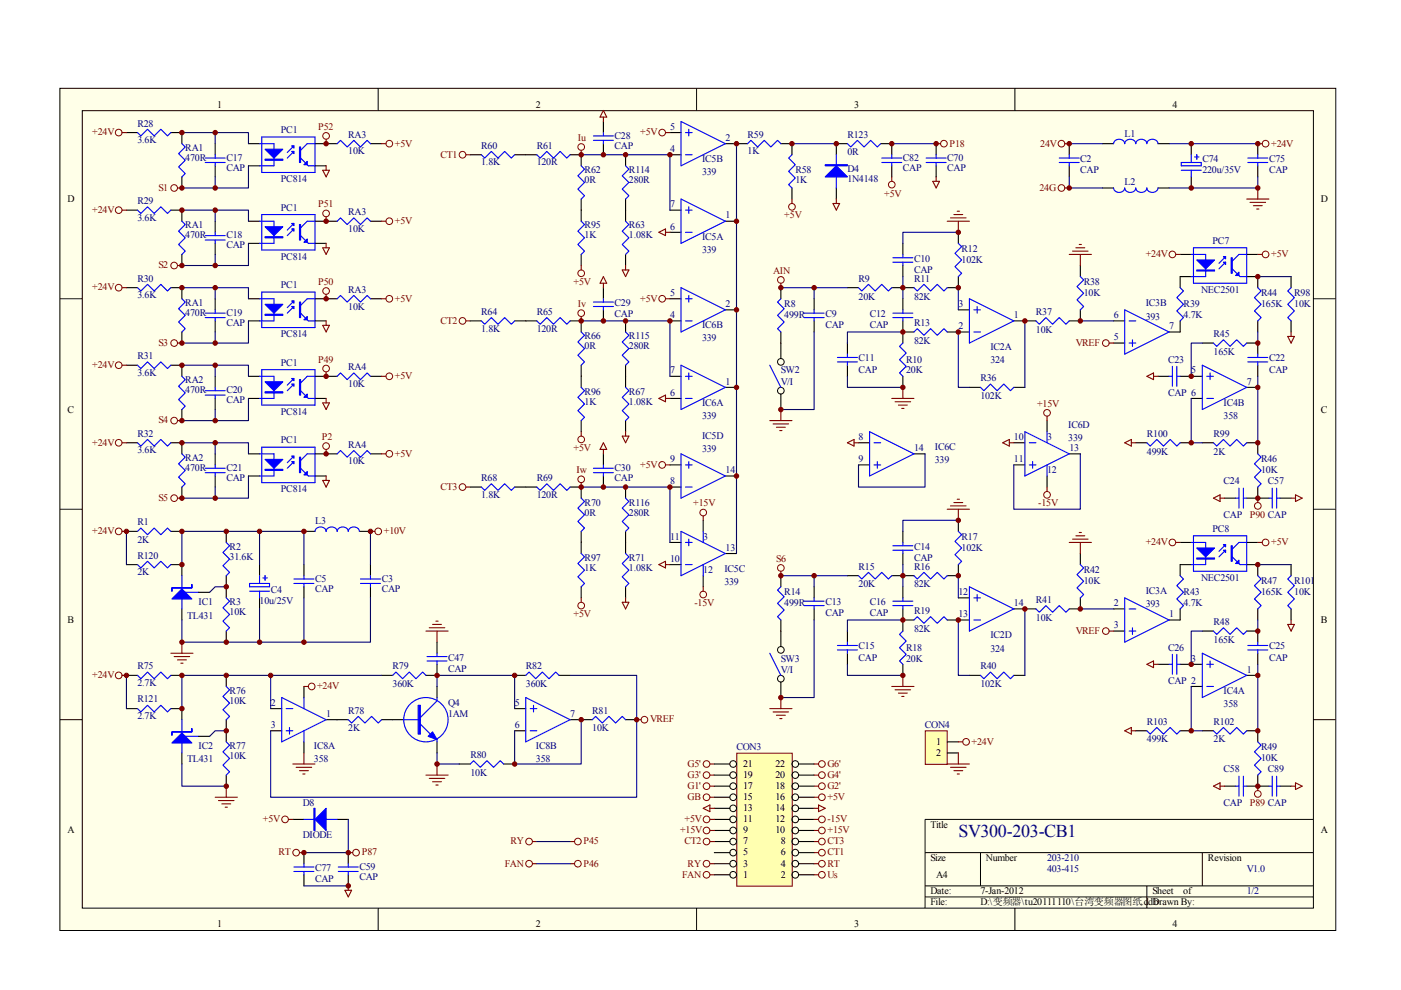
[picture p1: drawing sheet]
<svg xmlns="http://www.w3.org/2000/svg" width="297mm" height="210mm" viewBox="0 0 297 210" stroke-linecap="round" stroke-linejoin="round" font-family="sans-serif">
<defs><g id="words">
<text font-size="3.8" fill="#000080" x="203.2" y="177.5">SV300-203-CB1</text>
<g font-size="2.1">
<text x="46.1" y="22.9">1</text>
<text x="113.6" y="22.9">2</text>
<text x="181.1" y="22.9">3</text>
<text x="248.6" y="22.9">4</text>
<text x="14.3" y="42.8">D</text>
<text x="280.1" y="42.8">D</text>
<text x="14.3" y="87.5">C</text>
<text x="280.1" y="87.5">C</text>
<text x="14.3" y="132.1">B</text>
<text x="280.1" y="132.1">B</text>
<text x="198.5" y="157.9">1</text>
<text x="198.5" y="160.3">2</text>
<text x="157.6" y="167.3">17</text>
<text x="157.6" y="164.9">19</text>
<text x="157.6" y="162.6">21</text>
<text x="164.4" y="167.3">18</text>
<text x="164.4" y="164.9">20</text>
<text x="164.4" y="162.6">22</text>
<text x="157.6" y="172">13</text>
<text x="157.6" y="169.6">15</text>
<text x="164.4" y="172">14</text>
<text x="164.4" y="169.6">16</text>
<text x="14.3" y="176.7">A</text>
<text x="157.6" y="179">7</text>
<text x="157.6" y="176.7">9</text>
<text x="157.6" y="174.3">11</text>
<text x="164.4" y="176.7">10</text>
<text x="164.4" y="174.3">12</text>
<text x="165.5" y="179">8</text>
<text x="197.3" y="175.5">Title</text>
<text x="280.1" y="176.7">A</text>
<text x="157.6" y="183.7">3</text>
<text x="157.6" y="181.4">5</text>
<text x="165.5" y="183.7">4</text>
<text x="165.5" y="181.4">6</text>
<text x="197.3" y="182.6">Size</text>
<text x="209" y="182.6">Number</text>
<text x="256.1" y="182.6">Revision</text>
<text x="157.6" y="186.1">1</text>
<text x="165.5" y="186.1">2</text>
<text x="197.3" y="189.6">Date:</text>
<text x="197.3" y="192">File:</text>
<text x="198.5" y="186.1">A4</text>
<text x="207.9" y="189.6">7-Jan-2012</text>
<text x="207.9" y="192">D:\变频器\tu20111110\台湾变频器图纸.ddb</text>
<text x="244.3" y="189.6">Sheet</text>
<text x="244.3" y="192">Drawn By:</text>
<text x="250.9" y="189.6">of</text>
<text x="46.1" y="196.6">1</text>
<text x="113.6" y="196.6">2</text>
<text x="181.1" y="196.6">3</text>
<text x="248.6" y="196.6">4</text>
</g>
<g font-size="2.1" fill="#800000">
<text x="19.6" y="28.7">+24V</text>
<text x="67.5" y="27.5">P52</text>
<text x="122.5" y="29.9">Iu</text>
<text x="135.7" y="28.7">+5V</text>
<text x="83.7" y="31.1">+5V</text>
<text x="93.4" y="33.5">CT1</text>
<text x="201.3" y="31.1">P18</text>
<text x="220.6" y="31.1">24V</text>
<text x="269.5" y="31.1">+24V</text>
<text x="33.6" y="40.5">S1</text>
<text x="187.5" y="41.7">+5V</text>
<text x="220.4" y="40.5">24G</text>
<text x="19.6" y="45.1">+24V</text>
<text x="67.5" y="44">P51</text>
<text x="83.7" y="47.5">+5V</text>
<text x="166.3" y="46.3">+5V</text>
<text x="33.6" y="56.9">S2</text>
<text x="163.9" y="58.1">AIN</text>
<text x="242.9" y="54.5">+24V</text>
<text x="269.5" y="54.5">+5V</text>
<text x="19.6" y="61.6">+24V</text>
<text x="67.5" y="60.5">P50</text>
<text x="83.7" y="63.9">+5V</text>
<text x="121.6" y="60.5">+5V</text>
<text x="122.5" y="65.1">Iv</text>
<text x="135.7" y="63.9">+5V</text>
<text x="93.4" y="68.7">CT2</text>
<text x="33.6" y="73.3">S3</text>
<text x="67.5" y="76.9">P49</text>
<text x="228.1" y="73.3">VREF</text>
<text x="19.6" y="78.1">+24V</text>
<text x="83.7" y="80.4">+5V</text>
<text x="33.6" y="89.8">S4</text>
<text x="219.9" y="86.3">+15V</text>
<text x="19.6" y="94.5">+24V</text>
<text x="68.2" y="93.3">P2</text>
<text x="121.6" y="95.7">+5V</text>
<text x="83.7" y="96.9">+5V</text>
<text x="122.3" y="100.3">Iw</text>
<text x="135.7" y="99.2">+5V</text>
<text x="33.6" y="106.2">S5</text>
<text x="93.4" y="103.9">CT3</text>
<text x="147" y="107.4">+15V</text>
<text x="220.1" y="107.4">-15V</text>
<text x="19.6" y="113.3">+24V</text>
<text x="81.4" y="113.3">+10V</text>
<text x="265" y="109.7">P90 CAP</text>
<text x="164.6" y="119.1">S6</text>
<text x="242.9" y="115.6">+24V</text>
<text x="269.5" y="115.6">+5V</text>
<text x="121.6" y="130.9">+5V</text>
<text x="147.2" y="128.5">-15V</text>
<text x="228.1" y="134.4">VREF</text>
<text x="19.6" y="143.8">+24V</text>
<text x="67.2" y="146.1">+24V</text>
<text x="137.8" y="153.2">VREF</text>
<text x="206" y="157.9">+24V</text>
<text x="145.8" y="167.3">G1'</text>
<text x="145.8" y="164.9">G3'</text>
<text x="145.8" y="162.6">G5'</text>
<text x="175.4" y="167.3">G2'</text>
<text x="175.4" y="164.9">G4'</text>
<text x="175.4" y="162.6">G6'</text>
<text x="145.8" y="169.6">GB</text>
<text x="175.4" y="169.6">+5V</text>
<text x="265" y="170.8">P89 CAP</text>
<text x="55.7" y="174.3">+5V</text>
<text x="108.2" y="179">RY</text>
<text x="123.7" y="179">P45</text>
<text x="144.2" y="176.7">+15V</text>
<text x="145.1" y="174.3">+5V</text>
<text x="145.1" y="179">CT2</text>
<text x="175.4" y="174.3">-15V</text>
<text x="175.4" y="176.7">+15V</text>
<text x="175.4" y="179">CT3</text>
<text x="59" y="181.4">RT</text>
<text x="76.7" y="181.4">P87</text>
<text x="107" y="183.7">FAN</text>
<text x="123.7" y="183.7">P46</text>
<text x="145.8" y="183.7">RY</text>
<text x="175.4" y="183.7">RT</text>
<text x="175.4" y="181.4">CT1</text>
<text x="144.6" y="186.1">FAN</text>
<text x="175.4" y="186.1">Us</text>
</g>
<g font-size="2.1" fill="#000080">
<text x="29.1" y="26.9">R28</text>
<text x="59.5" y="28.2">PC1</text>
<text x="73.8" y="29.2">RA3</text>
<text x="130.3" y="29.4">C28</text>
<text x="142.1" y="27.5">5</text>
<text x="153.8" y="29.9">2</text>
<text x="158.5" y="29.2">R59</text>
<text x="179.7" y="29.2">R123</text>
<text x="238.4" y="29">L1</text>
<text x="29.1" y="30.3">3.6K</text>
<text x="39.3" y="32">RA1</text>
<text x="39.3" y="34.1">470R</text>
<text x="48" y="34.1">C17</text>
<text x="73.8" y="32.7">10K</text>
<text x="102" y="31.5">R60</text>
<text x="102" y="35.1">1.8K</text>
<text x="113.8" y="31.5">R61</text>
<text x="113.8" y="35.1">120R</text>
<text x="130.3" y="31.5">CAP</text>
<text x="142.1" y="32.3">4</text>
<text x="148.8" y="34.4">IC5B</text>
<text x="158.5" y="32.7">1K</text>
<text x="179.7" y="32.9">0R</text>
<text x="191.4" y="34.1">C82</text>
<text x="200.8" y="34.1">C70</text>
<text x="229" y="34.4">C2</text>
<text x="254.9" y="34.4">C74</text>
<text x="269.1" y="34.4">C75</text>
<text x="48" y="36.3">CAP</text>
<text x="59.5" y="38.6">PC814</text>
<text x="124" y="36.7">R62</text>
<text x="124" y="38.8">0R</text>
<text x="133.3" y="36.7">R114</text>
<text x="133.3" y="38.8">280R</text>
<text x="148.8" y="37.2">339</text>
<text x="168.7" y="36.7">R58</text>
<text x="168.7" y="38.8">1K</text>
<text x="179.7" y="36.5">D4</text>
<text x="179.7" y="38.6">1N4148</text>
<text x="191.4" y="36.3">CAP</text>
<text x="200.8" y="36.3">CAP</text>
<text x="229" y="36.7">CAP</text>
<text x="238.4" y="39.3">L2</text>
<text x="254.9" y="36.7">220u/35V</text>
<text x="269.1" y="36.7">CAP</text>
<text x="29.1" y="43.3">R29</text>
<text x="29.1" y="46.8">3.6K</text>
<text x="59.5" y="44.7">PC1</text>
<text x="73.8" y="45.6">RA3</text>
<text x="142.1" y="44">7</text>
<text x="153.8" y="46.3">1</text>
<text x="39.3" y="48.4">RA1</text>
<text x="39.3" y="50.6">470R</text>
<text x="48" y="50.6">C18</text>
<text x="48" y="52.7">CAP</text>
<text x="73.8" y="49.1">10K</text>
<text x="124" y="48.4">R95</text>
<text x="124" y="50.6">1K</text>
<text x="133.3" y="48.4">R63</text>
<text x="133.3" y="50.6">1.08K</text>
<text x="142.1" y="48.7">6</text>
<text x="148.8" y="50.8">IC5A</text>
<text x="148.8" y="53.6">339</text>
<text x="203.9" y="53.4">R12</text>
<text x="257" y="51.7">PC7</text>
<text x="29.1" y="59.7">R30</text>
<text x="59.5" y="55">PC814</text>
<text x="182" y="59.7">R9</text>
<text x="193.8" y="59.7">R11</text>
<text x="193.8" y="55.5">C10</text>
<text x="193.8" y="57.8">CAP</text>
<text x="203.9" y="55.7">102K</text>
<text x="29.1" y="63.3">3.6K</text>
<text x="39.3" y="64.9">RA1</text>
<text x="59.5" y="61.1">PC1</text>
<text x="73.8" y="62.1">RA3</text>
<text x="73.8" y="65.6">10K</text>
<text x="130.3" y="64.9">C29</text>
<text x="142.1" y="62.8">5</text>
<text x="153.8" y="65.1">2</text>
<text x="166.3" y="65.1">R8</text>
<text x="182" y="63.5">20K</text>
<text x="193.8" y="63.5">82K</text>
<text x="203.2" y="65.1">3</text>
<text x="229.8" y="60.5">R38</text>
<text x="229.8" y="62.8">10K</text>
<text x="242.9" y="64.9">IC3B</text>
<text x="251" y="65.1">R39</text>
<text x="254.7" y="62.1">NEC2501</text>
<text x="267.4" y="62.8">R44</text>
<text x="267.4" y="65.1">165K</text>
<text x="274.4" y="62.8">R98</text>
<text x="274.4" y="65.1">10K</text>
<text x="39.3" y="67">470R</text>
<text x="48" y="67">C19</text>
<text x="48" y="69.1">CAP</text>
<text x="59.5" y="71.5">PC814</text>
<text x="102" y="66.7">R64</text>
<text x="102" y="70.3">1.8K</text>
<text x="113.8" y="66.7">R65</text>
<text x="113.8" y="70.3">120R</text>
<text x="124" y="71.9">R66</text>
<text x="130.3" y="67.2">CAP</text>
<text x="133.3" y="71.9">R115</text>
<text x="142.1" y="67.5">4</text>
<text x="148.8" y="69.6">IC6B</text>
<text x="166.3" y="67.5">499R</text>
<text x="175" y="67.2">C9</text>
<text x="175" y="69.6">CAP</text>
<text x="184.4" y="67.2">C12</text>
<text x="184.4" y="69.6">CAP</text>
<text x="193.8" y="69.1">R13</text>
<text x="203.2" y="69.8">2</text>
<text x="215" y="67.5">1</text>
<text x="219.6" y="66.7">R37</text>
<text x="219.6" y="70.5">10K</text>
<text x="236.1" y="67.5">6</text>
<text x="242.9" y="67.7">393</text>
<text x="247.9" y="69.8">7</text>
<text x="251" y="67.5">4.7K</text>
<text x="257.3" y="71.5">R45</text>
<text x="29.1" y="76.1">R31</text>
<text x="59.5" y="77.6">PC1</text>
<text x="124" y="74">0R</text>
<text x="133.3" y="74">280R</text>
<text x="148.8" y="72.4">339</text>
<text x="182" y="76.6">C11</text>
<text x="192.1" y="76.9">R10</text>
<text x="193.8" y="72.9">82K</text>
<text x="210" y="74.3">IC2A</text>
<text x="210" y="77.1">324</text>
<text x="236.1" y="72.2">5</text>
<text x="247.6" y="76.9">C23</text>
<text x="257.3" y="75.2">165K</text>
<text x="269.1" y="76.6">C22</text>
<text x="29.1" y="79.7">3.6K</text>
<text x="39.3" y="81.3">RA2</text>
<text x="39.3" y="83.4">470R</text>
<text x="48" y="83.4">C20</text>
<text x="73.8" y="78.5">RA4</text>
<text x="73.8" y="82.1">10K</text>
<text x="124" y="83.7">R96</text>
<text x="133.3" y="83.7">R67</text>
<text x="142.1" y="83.9">6</text>
<text x="142.1" y="79.2">7</text>
<text x="153.8" y="81.5">1</text>
<text x="165.5" y="79.2">SW2</text>
<text x="165.5" y="81.5">V/I</text>
<text x="182" y="79">CAP</text>
<text x="192.1" y="79.2">20K</text>
<text x="207.9" y="80.9">R36</text>
<text x="247.6" y="83.9">CAP 6</text>
<text x="252.6" y="79.2">5</text>
<text x="264.3" y="81.5">7</text>
<text x="269.1" y="79">CAP</text>
<text x="48" y="85.5">CAP</text>
<text x="59.5" y="87.9">PC814</text>
<text x="124" y="85.8">1K</text>
<text x="133.3" y="85.8">1.08K</text>
<text x="148.8" y="86">IC6A</text>
<text x="148.8" y="88.8">339</text>
<text x="207.9" y="84.6">102K</text>
<text x="259.4" y="86">IC4B</text>
<text x="259.4" y="88.8">358</text>
<text x="29.1" y="92.6">R32</text>
<text x="59.5" y="94">PC1</text>
<text x="73.8" y="94.9">RA4</text>
<text x="148.8" y="93.1">IC5D</text>
<text x="148.8" y="95.9">339</text>
<text x="182" y="93.3">8</text>
<text x="193.8" y="95.7">14</text>
<text x="198.2" y="95.4">IC6C</text>
<text x="215" y="93.3">10</text>
<text x="222" y="93.3">3</text>
<text x="226.5" y="90.7">IC6D</text>
<text x="226.5" y="93.6">339</text>
<text x="226.7" y="95.7">13</text>
<text x="243.2" y="92.6">R100</text>
<text x="257.3" y="92.6">R99</text>
<text x="29.1" y="96.1">3.6K</text>
<text x="39.3" y="97.8">RA2</text>
<text x="39.3" y="99.9">470R</text>
<text x="48" y="99.9">C21</text>
<text x="73.8" y="98.5">10K</text>
<text x="130.3" y="99.9">C30</text>
<text x="142.1" y="98">9</text>
<text x="153.8" y="100.3">14</text>
<text x="182" y="98">9</text>
<text x="198.2" y="98.2">339</text>
<text x="215" y="98">11</text>
<text x="222" y="100.3">12</text>
<text x="243.2" y="96.4">499K</text>
<text x="257.3" y="96.4">2K</text>
<text x="267.4" y="98">R46</text>
<text x="267.4" y="100.3">10K</text>
<text x="48" y="102">CAP</text>
<text x="59.5" y="104.3">PC814</text>
<text x="102" y="102">R68</text>
<text x="102" y="105.5">1.8K</text>
<text x="113.8" y="102">R69</text>
<text x="113.8" y="105.5">120R</text>
<text x="124" y="107.2">R70</text>
<text x="130.3" y="102">CAP</text>
<text x="133.3" y="107.2">R116</text>
<text x="142.1" y="102.7">8</text>
<text x="259.4" y="102.7">C24</text>
<text x="268.8" y="102.7">C57</text>
<text x="29.1" y="111.4">R1</text>
<text x="66.8" y="111.2">L3</text>
<text x="124" y="109.3">0R</text>
<text x="133.3" y="109.3">280R</text>
<text x="257" y="112.8">PC8</text>
<text x="259.4" y="109.7">CAP</text>
<text x="29.1" y="115.2">2K</text>
<text x="29.1" y="118.5">R120</text>
<text x="48.7" y="116.6">R2</text>
<text x="48.7" y="118.6">31.6K</text>
<text x="124" y="118.9">R97</text>
<text x="133.3" y="118.9">R71</text>
<text x="142.1" y="119.1">10</text>
<text x="142.1" y="114.5">11</text>
<text x="149.1" y="114.5">3</text>
<text x="153.8" y="116.8">13</text>
<text x="193.8" y="116.6">C14</text>
<text x="193.8" y="118.9">CAP</text>
<text x="203.9" y="114.5">R17</text>
<text x="203.9" y="116.8">102K</text>
<text x="29.1" y="121.9">2K</text>
<text x="57.4" y="125.7">C4</text>
<text x="66.8" y="123.4">C5</text>
<text x="66.8" y="125.5">CAP</text>
<text x="80.9" y="123.4">C3</text>
<text x="80.9" y="125.5">CAP</text>
<text x="124" y="121">1K</text>
<text x="133.3" y="121">1.08K</text>
<text x="149.1" y="121.5">12</text>
<text x="153.6" y="121.3">IC5C</text>
<text x="153.6" y="124.1">339</text>
<text x="182" y="120.7">R15</text>
<text x="182" y="124.6">20K</text>
<text x="193.8" y="120.7">R16</text>
<text x="193.8" y="124.6">82K</text>
<text x="229.8" y="121.5">R42</text>
<text x="229.8" y="123.9">10K</text>
<text x="242.9" y="125.9">IC3A</text>
<text x="254.7" y="123.1">NEC2501</text>
<text x="267.4" y="123.9">R47</text>
<text x="274.4" y="123.9">R101</text>
<text x="39.7" y="131.2">TL431</text>
<text x="42.1" y="128.3">IC1</text>
<text x="48.7" y="128.3">R3</text>
<text x="48.7" y="130.4">10K</text>
<text x="55" y="128">10u/25V</text>
<text x="166.3" y="126.2">R14</text>
<text x="166.3" y="128.5">499R</text>
<text x="175" y="128.3">C13</text>
<text x="175" y="130.7">CAP</text>
<text x="184.4" y="128.3">C16</text>
<text x="184.4" y="130.7">CAP</text>
<text x="193.8" y="130.1">R19</text>
<text x="203.2" y="126.2">12</text>
<text x="203.2" y="130.9">13</text>
<text x="215" y="128.5">14</text>
<text x="219.6" y="127.9">R41</text>
<text x="219.6" y="131.6">10K</text>
<text x="236.1" y="128.5">2</text>
<text x="242.9" y="128.8">393</text>
<text x="247.9" y="130.9">1</text>
<text x="251" y="126.2">R43</text>
<text x="251" y="128.5">4.7K</text>
<text x="267.4" y="126.2">165K</text>
<text x="274.4" y="126.2">10K</text>
<text x="182" y="137.7">C15</text>
<text x="192.1" y="137.9">R18</text>
<text x="193.8" y="134">82K</text>
<text x="210" y="135.3">IC2D</text>
<text x="236.1" y="133.2">3</text>
<text x="247.6" y="137.9">C26</text>
<text x="257.3" y="132.5">R48</text>
<text x="257.3" y="136.3">165K</text>
<text x="269.1" y="137.7">C25</text>
<text x="29.1" y="141.9">R75</text>
<text x="83.2" y="141.9">R79</text>
<text x="95" y="140.1">C47</text>
<text x="95" y="142.4">CAP</text>
<text x="111.5" y="141.9">R82</text>
<text x="165.5" y="140.3">SW3</text>
<text x="165.5" y="142.6">V/I</text>
<text x="182" y="140.1">CAP</text>
<text x="192.1" y="140.3">20K</text>
<text x="207.9" y="141.9">R40</text>
<text x="210" y="138.2">324</text>
<text x="252.6" y="140.3">3</text>
<text x="264.3" y="142.6">1</text>
<text x="269.1" y="140.1">CAP</text>
<text x="29.1" y="145.5">2.7K</text>
<text x="29.1" y="148.9">R121</text>
<text x="48.7" y="147.1">R76</text>
<text x="48.7" y="149.2">10K</text>
<text x="57.4" y="149.7">2</text>
<text x="83.2" y="145.7">360K</text>
<text x="95" y="149.7">Q4</text>
<text x="109.1" y="149.7">5</text>
<text x="111.5" y="145.7">360K</text>
<text x="207.9" y="145.7">102K</text>
<text x="247.6" y="145">CAP 2</text>
<text x="259.4" y="147.1">IC4A</text>
<text x="259.4" y="149.9">358</text>
<text x="29.1" y="152.5">2.7K</text>
<text x="57.4" y="154.4">3</text>
<text x="69.2" y="152">1</text>
<text x="73.8" y="151.3">R78</text>
<text x="73.8" y="155">2K</text>
<text x="95" y="152">1AM</text>
<text x="109.1" y="154.4">6</text>
<text x="120.9" y="152">7</text>
<text x="125.6" y="151.3">R81</text>
<text x="125.6" y="155">10K</text>
<text x="196.1" y="154.4">CON4</text>
<text x="243.2" y="153.7">R103</text>
<text x="257.3" y="153.7">R102</text>
<text x="39.7" y="161.6">TL431</text>
<text x="42.1" y="158.8">IC2</text>
<text x="48.7" y="158.8">R77</text>
<text x="48.7" y="161">10K</text>
<text x="66.5" y="158.8">IC8A</text>
<text x="66.5" y="161.6">358</text>
<text x="99.7" y="160.7">R80</text>
<text x="113.6" y="158.8">IC8B</text>
<text x="113.6" y="161.6">358</text>
<text x="156.1" y="159.1">CON3</text>
<text x="243.2" y="157.4">499K</text>
<text x="257.3" y="157.4">2K</text>
<text x="267.4" y="159.1">R49</text>
<text x="267.4" y="161.4">10K</text>
<text x="99.7" y="164.4">10K</text>
<text x="259.4" y="163.8">C58</text>
<text x="268.8" y="163.8">C89</text>
<text x="64.2" y="170.8">D8</text>
<text x="259.4" y="170.8">CAP</text>
<text x="64.2" y="177.6">DIODE</text>
<text x="66.8" y="184.7">C77</text>
<text x="76.2" y="184.4">C59</text>
<text x="222" y="182.6">203-210</text>
<text x="222" y="184.9">403-415</text>
<text x="264.3" y="184.9">V1.0</text>
<text x="66.8" y="187">CAP</text>
<text x="76.2" y="186.5">CAP</text>
<text x="264.3" y="189.6">1/2</text>
</g>
</g></defs>
<path d="M12.7 18.7h270.5v178.6h-270.5z" fill="#ffffe8"/>
<g fill="none" stroke="#000" stroke-width=".21">
<path d="M12.7 18.7h270.5v178.6h-270.5zM80.2 18.7v4.7M147.7 18.7v4.7M215.2 18.7v4.7M17.4 23.5h261.1v169h-261.1zM12.7 63.3h4.7M278.4 63.3h4.7M12.7 108h4.7M278.4 108h4.7M12.7 152.6h4.7M278.4 152.6h4.7M278.4 173.7h-82.3v18.8"/>
<path d="M80.2 192.5v4.7M147.7 192.5v4.7M196.1 180.8h82.3M196.1 187.8h82.3M196.1 190.2h82.3M207.9 180.8v7M215.2 192.5v4.7M243.2 187.8v4.7M254.9 180.8v7"/>
<circle cx="165.6" cy="76.7" r=".71"/>
<circle cx="165.6" cy="82.8" r=".71"/>
<circle cx="165.6" cy="137.8" r=".71"/>
<circle cx="165.6" cy="143.9" r=".71"/>
</g>
<g fill="none" stroke="#000" stroke-width=".23">
<path d="M26.8 28.1h2.4M36.2 28.1h2.4v2.4M38.6 37.5v2.4M45.6 30.5v2.3M45.6 35.2v2.3M52.7 30.5h2.3M52.7 35.2h2.3M66.8 30.5h4.7M66.8 35.2h2.3M78.5 30.5h2.4M99.7 32.8h2.4M109.1 32.8h4.7"/>
<path d="M120.9 32.8h2.3v2.4M127.9 25.8v2.3M127.9 30.5v2.3M132.6 32.8v2.4M142 28.1h2.4M142 32.8h2.4M153.8 30.5h4.7M165.6 30.5h2.3v2.3M167.9 39.9v2.3M177.3 30.5v2.3M177.3 39.9v2.3M189.1 30.5v2.3"/>
<path d="M189.1 35.2v2.3M198.5 30.5v2.3M198.5 35.2v2.3M226.7 30.5v2.3M226.7 35.2v2.3M233.8 30.5h2.3M233.8 39.9h2.3M245.5 30.5h2.4M245.5 39.9h2.4M252.6 30.5v2.3M252.6 37.5v2.4M266.7 30.5v2.3"/>
<path d="M266.7 35.2v2.3M26.8 44.6h2.4M36.2 44.6h2.4v2.3M38.6 53.9v2.4M45.6 46.9v2.4M45.6 51.6v2.3M52.7 46.9h2.3M52.7 51.6h2.3M66.8 46.9h4.7M66.8 51.6h2.3M78.5 46.9h2.4M123.2 42.2v4.7"/>
<path d="M123.2 53.9v2.4M132.6 42.2v4.7M132.6 53.9v2.4M142 44.6h2.4M142 49.3h2.4M153.8 46.9h2.4M191.4 51.6v2.3M191.4 56.3v2.3M203.2 58.6v2.4h-2.4M203.2 49.3v2.3M229 56.3v2.3M250.2 53.9h2.4"/>
<path d="M252.6 58.6h-2.4v2.4M264.3 58.6h2.4v2.4M264.3 53.9h2.4M273.7 58.6v2.4M26.8 61h2.4M26.8 77.4h2.4M36.2 61h2.4v2.3M36.2 77.4h2.4v2.4M38.6 70.4v2.3M45.6 63.3v2.4M45.6 68v2.4M45.6 79.8v2.3"/>
<path d="M52.7 63.3h2.3M52.7 68h2.3M52.7 79.8h2.3M66.8 63.3h4.7M66.8 68h2.3M66.8 79.8h4.7M78.5 63.3h2.4M78.5 79.8h2.4M99.7 68h2.4M109.1 68h4.7M120.9 68h2.3v2.4M123.2 77.4v4.7"/>
<path d="M127.9 61v2.3M127.9 65.7v2.3M132.6 68v2.4M132.6 77.4v4.7M142 63.3h2.4M142 68h2.4M142 79.8h2.4M153.8 65.7h2.4M165.6 61v2.3M165.6 70.4v5.6M172.6 63.3v2.4M172.6 68v2.4"/>
<path d="M179.7 61h2.3M179.7 72.7v2.4M179.7 77.4v2.4M189.1 61h4.7M191.4 70.4h2.4M191.4 63.3v2.4M191.4 68v4.7M191.4 79.8v2.3M200.8 70.4h4.7M203.2 65.7h2.3M214.9 68h4.7M229 65.7v2.3h-2.3"/>
<path d="M236.1 68h2.4M236.1 72.7h2.4M245.5 79.8h2.4M250.2 79.8h4.7M250.2 68v2.4h-2.3M254.9 72.7h2.4M264.3 72.7h2.4v2.4M266.7 68v2.4M266.7 77.4v2.4M273.7 68v2.4M26.8 93.9h2.4M36.2 93.9h2.4v2.3"/>
<path d="M38.6 86.8v2.4M45.6 84.5v2.3M45.6 96.2v2.4M52.7 84.5h2.3M52.7 96.2h2.3M66.8 84.5h2.3M66.8 96.2h4.7M78.5 96.2h2.4M123.2 89.2v2.3M127.9 96.2v2.4M132.6 89.2v2.3M142 84.5h2.4"/>
<path d="M142 98.6h2.4M153.8 82.1h2.4M165.6 83.5v3.3M205.5 82.1h2.4M214.9 82.1h2.4M240.8 93.9h2.4M250.2 93.9h2.4M252.6 84.5h2.3M254.9 93.9h2.4M264.3 93.9h2.4v2.3M264.3 82.1h2.4M26.8 112.7h2.4"/>
<path d="M26.8 119.7h2.4M36.2 119.7h2.4v2.4M36.2 112.7h2.4M38.6 103.3v2.3M45.6 100.9v2.4M48 112.7v2.3M52.7 100.9h2.3M55 119.7v2.4M64.4 119.7v2.4M64.4 112.7h2.4M66.8 100.9h2.3M76.2 112.7h2.3"/>
<path d="M78.5 119.7v2.4M99.7 103.3h2.4M109.1 103.3h4.7M120.9 103.3h2.3v2.3M123.2 112.7v4.7M127.9 100.9v2.4M132.6 103.3v2.3M132.6 112.7v4.7M142 119.7h2.4M142 103.3h2.4M142 115h2.4M149.1 110.3v2.4"/>
<path d="M153.8 100.9h2.4M153.8 117.4h2.4M191.4 112.7v2.3M191.4 117.4v2.3M203.2 110.3v2.4M203.2 119.7v2.4h-2.4M229 117.4v2.3M250.2 115h2.4M252.6 119.7h-2.4v2.4M259.6 105.6h2.4M264.3 119.7h2.4v2.4M264.3 115h2.4"/>
<path d="M264.3 105.6h4.7M266.7 103.3v2.3M271.4 105.6h2.3M273.7 119.7v2.4M38.6 129.1v2.4M42.1 125.6h2.3M48 122.1v4.7M48 133.8v2.4M55 126.8v2.3M64.4 124.4v2.4M78.5 124.4v2.4M92.7 136.2v2.3"/>
<path d="M123.2 124.4v2.4M132.6 124.4v2.4M149.1 122.1v2.3M165.6 122.1v2.3M165.6 131.5v5.6M172.6 124.4v2.4M172.6 129.1v2.4M179.7 133.8v2.4M179.7 138.5v2.4M179.7 122.1h2.3M189.1 122.1h4.7M191.4 124.4v2.4"/>
<path d="M191.4 129.1v4.7M191.4 131.5h2.4M200.8 131.5h4.7M203.2 126.8h2.3M214.9 129.1h4.7M229 126.8v2.3h-2.3M236.1 129.1h2.4M236.1 133.8h2.4M250.2 129.1v2.4h-2.3M254.9 133.8h2.4M264.3 133.8h2.4v2.4M266.7 129.1v2.4"/>
<path d="M266.7 138.5v2.4M273.7 129.1v2.4M26.8 143.2h2.4M26.8 150.2h2.4M36.2 150.2h2.4v2.4M36.2 143.2h2.4M38.6 159.6v2.4M42.1 156.1h2.3M48 143.2v2.3M48 152.6v4.7M57.4 150.2h2.3M57.4 154.9h2.3"/>
<path d="M64.4 145.5v2.4M64.4 157.3v2.3M69.1 152.6h4.7M80.9 143.2h2.3M80.9 152.6h4.7M92.7 140.9v2.3h-2.4M92.7 145.5v2.4M92.7 157.3v2.3M109.1 143.2h2.4M109.1 150.2h2.4M109.1 154.9h2.4M118.5 143.2h2.4"/>
<path d="M120.9 152.6h4.7M132.6 152.6h2.4M165.6 144.6v3.3M191.4 140.9v2.3M205.5 143.2h2.4M214.9 143.2h2.4M240.8 154.9h2.4M245.5 140.9h2.4M250.2 154.9h2.4M250.2 140.9h4.7M252.6 145.5h2.3M254.9 154.9h2.4"/>
<path d="M264.3 143.2h2.4M264.3 154.9h2.4v2.4M48 164.3v2.4M97.4 162h2.3M106.8 162h2.3M259.6 166.7h2.4M264.3 166.7h4.7M266.7 164.3v2.4M271.4 166.7h2.3"/>
</g>
<g fill="none" stroke="#00f" stroke-width=".23">
<path d="M29.2 28.1l.7 .7 1.4-1.4 1.4 1.4 1.4-1.4 1.4 1.4 .7-.7M38.6 30.5l.7 .7-1.4 1.4 1.4 1.4-1.4 1.4 1.4 1.4-.7 .7M43.5 33.5h4.2M43.5 34.5h4.2M45.6 32.8v.7M45.6 34.5v.7M55 30.5h3.1v4.7h-3.1M55.5 29h11.3v7.6h-11.3zM62.3 32.1l-1.4 1.4M62.3 30.9l-1.4 1.4M63.7 33.5l1.7 1.7h1.4M66.8 30.5h-1.7l-1.4 1.4"/>
<path d="M71.5 30.5l.7-.7 1.4 1.4 1.4-1.4 1.4 1.4 1.4-1.4 .7 .7M102.1 32.8l.7 .7 1.4-1.4 1.4 1.4 1.4-1.4 1.4 1.4 .7-.7M113.8 32.8l.7 .7 1.4-1.4 1.4 1.4 1.5-1.4 1.4 1.4 .7-.7M123.2 35.2l.7 .7-1.4 1.4 1.4 1.4-1.4 1.4 1.4 1.4-.7 .7M125.8 29.8h4.2M125.8 28.8h4.2M127.9 28.1v.7M127.9 29.8v.7M132.6 35.2l.7 .7-1.4 1.4 1.4 1.4-1.4 1.4 1.4 1.4-.7 .7M144.4 25.8l9.4 4.7-9.4 4.7zM145.3 32.8h1.4M145.3 28.1h1.4"/>
<path d="M146 27.4v1.4M158.5 30.5l.7-.7 1.4 1.4 1.4-1.4 1.4 1.4 1.5-1.4 .7 .7M167.9 32.8l-.7 .7 1.4 1.4-1.4 1.4 1.4 1.4-1.4 1.5 .7 .7M177.3 32.8v7.1M187 33.5h4.2M187 34.5h4.2M189.1 32.8v.7M189.1 34.5v.7M196.4 33.5h4.2M196.4 34.5h4.2M198.5 32.8v.7M198.5 34.5v.7"/>
<path d="M224.6 33.5h4.2M224.6 34.5h4.2M226.7 32.8v.7M226.7 34.5v.7M236.1 30.5a1.21 1.21 0 0 1 1.2-1 1.21 1.21 0 0 1 1.2 1 1.2 1.2 0 0 1 1.1-1 1.2 1.2 0 0 1 1.2 1 1.21 1.21 0 0 1 1.2-1 1.21 1.21 0 0 1 1.2 1 1.21 1.21 0 0 1 1.1-1 1.21 1.21 0 0 1 1.2 1M236.1 39.9a1.21 1.21 0 0 0 1.2 .9 1.21 1.21 0 0 0 1.2-.9 1.21 1.21 0 0 0 1.1 .9 1.21 1.21 0 0 0 1.2-.9 1.21 1.21 0 0 0 1.2 .9 1.21 1.21 0 0 0 1.2-.9 1.21 1.21 0 0 0 1.1 .9 1.21 1.21 0 0 0 1.2-.9M250.4 34.5h4.3v.7h-4.3zM250.4 36.1h4.3M252.6 32.8v1.7M252.6 36.1v1.4M253.3 33.3h.9M253.7 32.8v.9"/>
<path d="M264.6 33.5h4.2M264.6 34.5h4.2M266.7 32.8v.7M266.7 34.5v.7M29.2 44.6l.7 .7 1.4-1.4 1.4 1.4 1.4-1.4 1.4 1.4 .7-.7M38.6 46.9l.7 .7-1.4 1.4 1.4 1.4-1.4 1.4 1.4 1.4-.7 .7M43.5 50h4.2M43.5 50.9h4.2M45.6 49.3v.7M45.6 50.9v.7M55 46.9h3.1v4.7h-3.1M55.5 45.5h11.3v7.5h-11.3z"/>
<path d="M62.3 48.5l-1.4 1.5M62.3 47.4l-1.4 1.4M63.7 50l1.7 1.6h1.4M66.8 46.9h-1.7l-1.4 1.4M71.5 46.9l.7-.7 1.4 1.4 1.4-1.4 1.4 1.4 1.4-1.4 .7 .7M123.2 46.9l.7 .7-1.4 1.4 1.4 1.4-1.4 1.4 1.4 1.4-.7 .7M132.6 46.9l.7 .7-1.4 1.4 1.4 1.4-1.4 1.4 1.4 1.4-.7 .7M144.4 42.2l9.4 4.7-9.4 4.7zM145.3 49.3h1.4M145.3 44.6h1.4M146 43.9v1.4M189.3 55.6h4.2"/>
<path d="M189.3 54.7h4.2M191.4 53.9v.8M191.4 55.6v.7M203.2 51.6l.7 .7-1.4 1.4 1.4 1.4-1.4 1.4 1.4 1.4-.7 .7M229 58.6l.8 .7-1.5 1.5 1.5 1.4-1.5 1.4 1.5 1.4-.8 .7M252.6 53.9h3v4.7h-3M253 52.5h11.3v7.6h-11.3zM259.9 55.6l-1.5 1.4M259.9 54.4l-1.5 1.4M261.3 57l1.6 1.6h1.4M264.3 53.9h-1.6l-1.4 1.5M29.2 61l.7 .7 1.4-1.4 1.4 1.4 1.4-1.4 1.4 1.4 .7-.7"/>
<path d="M29.2 77.4l.7 .7 1.4-1.4 1.4 1.4 1.4-1.4 1.4 1.4 .7-.7M38.6 63.3l.7 .7-1.4 1.5 1.4 1.4-1.4 1.4 1.4 1.4-.7 .7M38.6 79.8l.7 .7-1.4 1.4 1.4 1.4-1.4 1.4 1.4 1.4-.7 .7M43.5 66.4h4.2M43.5 67.3h4.2M45.6 65.7v.7M45.6 67.3v.7M55 63.3h3.1v4.7h-3.1M55 79.8h3.1v4.7h-3.1M55.5 61.9h11.3v7.6h-11.3zM55.5 78.4h11.3v7.5h-11.3zM62.3 65l-1.4 1.4"/>
<path d="M62.3 63.8l-1.4 1.4M63.7 66.4l1.7 1.6h1.4M66.8 63.3h-1.7l-1.4 1.5M66.8 79.8h-1.7l-1.4 1.4M71.5 63.3l.7-.7 1.4 1.4 1.4-1.4 1.4 1.4 1.4-1.4 .7 .7M71.5 79.8l.7-.7 1.4 1.4 1.4-1.4 1.4 1.4 1.4-1.4 .7 .7M102.1 68l.7 .7 1.4-1.4 1.4 1.4 1.4-1.4 1.4 1.4 .7-.7M113.8 68l.7 .7 1.4-1.4 1.4 1.4 1.5-1.4 1.4 1.4 .7-.7M123.2 70.4l.7 .7-1.4 1.4 1.4 1.4-1.4 1.4 1.4 1.4-.7 .7M125.8 65h4.2M125.8 64h4.2M127.9 63.3v.7"/>
<path d="M127.9 65v.7M132.6 70.4l.7 .7-1.4 1.4 1.4 1.4-1.4 1.4 1.4 1.4-.7 .7M144.4 61l9.4 4.7-9.4 4.7zM144.4 77.4l9.4 4.7-9.4 4.7zM145.3 68h1.4M145.3 63.3h1.4M145.3 79.8h1.4M146 62.6v1.4M146 79.1v1.4M163.2 77.4l2.4 4.7M165.6 63.3l-.7 .7 1.4 1.5-1.4 1.4 1.4 1.4-1.4 1.4 .7 .7M170.5 66.4h4.2"/>
<path d="M170.5 67.3h4.2M172.6 65.7v.7M172.6 67.3v.7M177.6 76.7h4.2M177.6 75.8h4.2M179.7 75.1v.7M179.7 76.7v.7M182 61l.7 .7 1.4-1.4 1.4 1.4 1.5-1.4 1.4 1.4 .7-.7M189.3 66.4h4.2M189.3 67.3h4.2M191.4 72.7l-.7 .7 1.4 1.5-1.4 1.4 1.4 1.4-1.4 1.4 .7 .7M191.4 65.7v.7"/>
<path d="M191.4 67.3v.7M193.8 61l.7 .7 1.4-1.4 1.4 1.4 1.4-1.4 1.4 1.4 .7-.7M193.8 70.4l.7-.7 1.4 1.4 1.4-1.4 1.4 1.4 1.4-1.4 .7 .7M205.5 63.3l9.4 4.7-9.4 4.7zM206.5 70.4h1.4M206.5 65.7h1.4M207.2 65v1.4M219.6 68l.8 .7 1.4-1.4 1.4 1.4 1.4-1.4 1.4 1.4 .7-.7M238.5 65.7l9.4 4.7-9.4 4.7zM239.4 68h1.4M239.4 72.7h1.4M240.1 72v1.4"/>
<path d="M247.9 79.8h.7M248.6 77.7v4.2M249.5 79.8h.7M249.5 77.7v4.2M250.2 61l.7 .7-1.4 1.4 1.4 1.4-1.4 1.4 1.4 1.4-.7 .7M254.9 77.4l9.4 4.7-9.4 4.7zM255.9 79.8h1.4M256.6 79.1v1.4M257.3 72.7l.7 .7 1.4-1.4 1.4 1.4 1.4-1.4 1.4 1.4 .7-.7M264.6 76.7h4.2M264.6 75.8h4.2M266.7 61l.7 .7-1.4 1.4 1.4 1.4-1.4 1.4 1.4 1.4-.7 .7"/>
<path d="M266.7 75.1v.7M266.7 76.7v.7M273.7 61l-.7 .7 1.4 1.4-1.4 1.4 1.4 1.4-1.4 1.4 .7 .7M29.2 93.9l.7 .7 1.4-1.4 1.4 1.4 1.4-1.4 1.4 1.4 .7-.7M38.6 96.2l.7 .7-1.4 1.4 1.4 1.4-1.4 1.5 1.4 1.4-.7 .7M43.5 82.8h4.2M43.5 83.8h4.2M43.5 99.3h4.2M45.6 82.1v.7M45.6 83.8v.7M45.6 98.6v.7M55 96.2h3.1v4.7h-3.1"/>
<path d="M55.5 94.8h11.3v7.5h-11.3zM62.3 81.4l-1.4 1.4M62.3 80.3l-1.4 1.4M62.3 97.9l-1.4 1.4M62.3 96.7l-1.4 1.4M63.7 82.8l1.7 1.7h1.4M63.7 99.3l1.7 1.6h1.4M66.8 96.2h-1.7l-1.4 1.4M71.5 96.2l.7-.7 1.4 1.4 1.4-1.4 1.4 1.4 1.4-1.4 .7 .7M123.2 82.1l.7 .7-1.4 1.4 1.4 1.5-1.4 1.4 1.4 1.4-.7 .7M125.8 99.3h4.2M127.9 98.6v.7"/>
<path d="M132.6 82.1l.7 .7-1.4 1.4 1.4 1.5-1.4 1.4 1.4 1.4-.7 .7M144.4 96.2l9.4 4.7-9.4 4.7zM145.3 84.5h1.4M145.3 98.6h1.4M146 97.9v1.4M207.9 82.1l.7 .7 1.4-1.4 1.4 1.4 1.4-1.4 1.4 1.4 .7-.7M243.2 93.9l.7 .7 1.4-1.4 1.4 1.4 1.4-1.4 1.4 1.4 .7-.7M255.9 84.5h1.4M257.3 93.9l.7 .7 1.4-1.4 1.4 1.4 1.4-1.4 1.4 1.4 .7-.7M266.7 96.2l.7 .7-1.4 1.4 1.4 1.4-1.4 1.5 1.4 1.4-.7 .7M29.2 112.7l.7-.7 1.4 1.4 1.4-1.4 1.4 1.4 1.4-1.4 .7 .7M29.2 119.7l.7 .7 1.4-1.4 1.4 1.4 1.4-1.4 1.4 1.4 .7-.7"/>
<path d="M43.5 100.2h4.2M45.6 100.2v.7M48 115l.7 .7-1.4 1.4 1.4 1.4-1.4 1.4 1.4 1.5-.7 .7M66.8 112.7a1.21 1.21 0 0 1 1.2-1 1.21 1.21 0 0 1 1.1 1M69.1 112.7a1.21 1.21 0 0 1 1.2-1 1.21 1.21 0 0 1 1.2 1 1.21 1.21 0 0 1 1.2-1 1.21 1.21 0 0 1 1.1 1 1.21 1.21 0 0 1 1.2-1 1.21 1.21 0 0 1 1.2 1M102.1 103.3l.7 .7 1.4-1.4 1.4 1.4 1.4-1.4 1.4 1.4 .7-.7M113.8 103.3l.7 .7 1.4-1.4 1.4 1.4 1.5-1.4 1.4 1.4 .7-.7M123.2 105.6l.7 .7-1.4 1.4 1.4 1.4-1.4 1.5 1.4 1.4-.7 .7M123.2 117.4l.7 .7-1.4 1.4 1.4 1.4-1.4 1.4 1.4 1.4-.7 .7M125.8 100.2h4.2M127.9 100.2v.7M132.6 105.6l.7 .7-1.4 1.4 1.4 1.4-1.4 1.5 1.4 1.4-.7 .7"/>
<path d="M132.6 117.4l.7 .7-1.4 1.4 1.4 1.4-1.4 1.4 1.4 1.4-.7 .7M144.4 112.7l9.4 4.7-9.4 4.7zM145.3 103.3h1.4M145.3 119.7h1.4M145.3 115h1.4M146 114.3v1.4M149.1 112.7v2.3M149.1 119.7v2.4M189.3 116.7h4.2M189.3 115.7h4.2M191.4 115v.7M191.4 116.7v.7"/>
<path d="M203.2 112.7l.7 .7-1.4 1.4 1.4 1.4-1.4 1.4 1.4 1.4-.7 .7M229 119.7l.8 .7-1.5 1.4 1.5 1.4-1.5 1.4 1.5 1.5-.8 .7M252.6 115h3v4.7h-3M253 113.6h11.3v7.5h-11.3zM259.9 116.7l-1.5 1.4M259.9 115.5l-1.5 1.4M261.3 118.1l1.6 1.6h1.4M262 105.6h.7M262.7 103.5v4.2M263.6 105.6h.7M263.6 103.5v4.2M264.3 115h-1.6l-1.4 1.4"/>
<path d="M269 105.6h.7M269.7 103.5v4.2M270.7 105.6h.7M270.7 103.5v4.2M38.6 122.1v7M38.8 125.6h3.3M48 126.8l.7 .7-1.4 1.4 1.4 1.4-1.4 1.4 1.4 1.4-.7 .7M52.9 123.7h4.2v.7h-4.2zM52.9 125.3h4.2M55 122.1v1.6M55 125.3v1.5M55.7 122.5h1"/>
<path d="M56.2 122.1v.9M62.3 122.8h4.3M62.3 123.7h4.3M64.4 122.1v.7M64.4 123.7v.7M76.4 122.8h4.3M76.4 123.7h4.3M78.5 122.1v.7M78.5 123.7v.7M90.5 139.2h4.3M92.7 138.5v.7M163.2 138.5l2.4 4.7"/>
<path d="M165.6 124.4l-.7 .7 1.4 1.4-1.4 1.4 1.4 1.4-1.4 1.5 .7 .7M170.5 127.5h4.2M170.5 128.4h4.2M172.6 126.8v.7M172.6 128.4v.7M177.6 137.8h4.2M177.6 136.9h4.2M179.7 136.2v.7M179.7 137.8v.7M182 122.1l.7 .7 1.4-1.4 1.4 1.4 1.5-1.4 1.4 1.4 .7-.7M189.3 127.5h4.2M189.3 128.4h4.2"/>
<path d="M191.4 133.8l-.7 .7 1.4 1.4-1.4 1.4 1.4 1.4-1.4 1.4 .7 .8M191.4 126.8v.7M191.4 128.4v.7M193.8 122.1l.7 .7 1.4-1.4 1.4 1.4 1.4-1.4 1.4 1.4 .7-.7M193.8 131.5l.7-.7 1.4 1.4 1.4-1.4 1.4 1.4 1.4-1.4 .7 .7M205.5 124.4l9.4 4.7-9.4 4.7zM206.5 131.5h1.4M206.5 126.8h1.4M207.2 126.1v1.4M219.6 129.1l.8 .7 1.4-1.4 1.4 1.4 1.4-1.4 1.4 1.4 .7-.7M238.5 126.8l9.4 4.7-9.4 4.7zM239.4 129.1h1.4"/>
<path d="M239.4 133.8h1.4M240.1 133.1v1.4M248.6 138.7v4.3M249.5 138.7v4.3M250.2 122.1l.7 .7-1.4 1.4 1.4 1.4-1.4 1.4 1.4 1.4-.7 .7M254.9 138.5l9.4 4.7-9.4 4.7zM257.3 133.8l.7 .7 1.4-1.4 1.4 1.4 1.4-1.4 1.4 1.4 .7-.7M264.6 137.8h4.2M264.6 136.9h4.2M266.7 122.1l.7 .7-1.4 1.4 1.4 1.4-1.4 1.4 1.4 1.4-.7 .7M266.7 136.2v.7M266.7 137.8v.7"/>
<path d="M273.7 122.1l-.7 .7 1.4 1.4-1.4 1.4 1.4 1.4-1.4 1.4 .7 .7M29.2 143.2l.7 .7 1.4-1.4 1.4 1.4 1.4-1.4 1.4 1.4 .7-.7M29.2 150.2l.7 .7 1.4-1.4 1.4 1.4 1.4-1.4 1.4 1.4 .7-.7M38.6 152.6v7M38.8 156.1h3.3M48 145.5l.7 .8-1.4 1.4 1.4 1.4-1.4 1.4 1.4 1.4-.7 .7M48 157.3l.7 .7-1.4 1.4 1.4 1.4-1.4 1.4 1.4 1.4-.7 .7M59.7 147.9l9.4 4.7-9.4 4.7zM60.7 150.2h1.4M60.7 154.9h1.4M61.4 154.2v1.4M64.4 147.9v2.3"/>
<path d="M64.4 154.9v2.4M73.8 152.6l.7 .7 1.5-1.4 1.4 1.4 1.4-1.4 1.4 1.4 .7-.7M83.2 143.2l.8-.7 1.4 1.4 1.4-1.4 1.4 1.4 1.4-1.4 .7 .7M85.6 152.6h3.5M89.1 153.5l2.1 2.1M90.5 140.1h4.3M92.7 147.9v.7l-3.6 3.5M92.7 140.1v.8M92.7 156.8v.5M111.5 143.2l.7-.7 1.4 1.4 1.4-1.4 1.4 1.4 1.4-1.4 .7 .7M111.5 147.9l9.4 4.7-9.4 4.7zM112.4 150.2h1.4"/>
<path d="M112.4 154.9h1.4M113.1 149.5v1.4M125.6 152.6l.7-.7 1.4 1.4 1.4-1.4 1.4 1.4 1.4-1.4 .7 .7M207.9 143.2l.7 .7 1.4-1.4 1.4 1.4 1.4-1.4 1.4 1.4 .7-.7M243.2 154.9l.7 .7 1.4-1.4 1.4 1.4 1.4-1.4 1.4 1.4 .7-.7M247.9 140.9h.7M249.5 140.9h.7M255.9 145.5h1.4M255.9 140.9h1.4M256.6 140.1v1.5M257.3 154.9l.7 .7 1.4-1.4 1.4 1.4 1.4-1.4 1.4 1.4 .7-.7M266.7 157.3l.7 .7-1.4 1.4 1.4 1.4-1.4 1.4 1.4 1.4-.7 .7"/>
<path d="M99.7 162l.7-.7 1.4 1.4 1.4-1.4 1.4 1.4 1.5-1.4 .7 .7M262 166.7h.7M262.7 164.6v4.2M263.6 164.6v4.2M263.6 166.7h.7M269 166.7h.7M269.7 164.6v4.2M270.7 164.6v4.2M270.7 166.7h.7"/>
<circle cx="90.3" cy="152.6" r="4.7"/>
</g>
<g fill="#00f" stroke="#00f" stroke-width=".23">
<path d="M56.2 31.6h3.8l-1.9 1.9z"/>
<path d="M61.8 30.9h.5v.5z"/>
<path d="M61.8 32.1h.5v.5z"/>
<path d="M64.4 34.9l.7-.7v.7z"/>
<path d="M56.2 48.1h3.8l-1.9 1.9z"/>
<path d="M61.8 47.4h.5v.4z"/>
<path d="M61.8 48.5h.5v.5z"/>
<path d="M64.4 51.4l.7-.7v.7z"/>
<path d="M56.2 64.5h3.8l-1.9 1.9z"/>
<path d="M61.8 63.8h.5v.5z"/>
<path d="M61.8 65h.5v.5z"/>
<path d="M65.1 67.1v.7h-.7z"/>
<path d="M56.2 81h3.8l-1.9 1.8z"/>
<path d="M61.8 80.3h.5v.4z"/>
<path d="M61.8 81.4h.5v.5z"/>
<path d="M65.1 83.5v.7h-.7z"/>
<path d="M56.2 97.4h3.8l-1.9 1.9z"/>
<path d="M61.8 96.7h.5v.5z"/>
<path d="M61.8 97.9h.5v.4z"/>
<path d="M65.1 100v.7h-.7z"/>
<path d="M38.6 124.9l2.1 2.1h-4.3z"/>
<path d="M36.4 157.5l2.2-2.1 2.1 2.1z"/>
<path d="M175 37.5l2.3-2.3 2.4 2.3z"/>
<path d="M90.8 156.1l.9-.9 1 1.6z"/>
<path d="M253.7 55.1h3.8l-1.9 1.9z"/>
<path d="M259.4 54.4h.5v.5z"/>
<path d="M259.4 55.6h.5v.5z"/>
<path d="M262.7 57.7v.7h-.7z"/>
<path d="M253.7 116.2h3.8l-1.9 1.9z"/>
<path d="M259.4 115.5h.5v.5z"/>
<path d="M259.4 116.7h.5v.4z"/>
<path d="M262.7 118.8v.7h-.7z"/>
<path d="M56.2 33.7h3.8v.3h-3.8z" fill-rule="evenodd"/>
<path d="M63.5 31.2h.2v3.3h-.2z" fill-rule="evenodd"/>
<path d="M56.2 50.2h3.8v.2h-3.8z" fill-rule="evenodd"/>
<path d="M63.5 47.6h.2v3.3h-.2z" fill-rule="evenodd"/>
<path d="M56.2 66.6h3.8v.3h-3.8z" fill-rule="evenodd"/>
<path d="M63.5 64h.2v3.3h-.2z" fill-rule="evenodd"/>
<path d="M56.2 83.1h3.8v.2h-3.8z" fill-rule="evenodd"/>
<path d="M63.5 80.5h.2v3.3h-.2z" fill-rule="evenodd"/>
<path d="M56.2 99.5h3.8v.2h-3.8z" fill-rule="evenodd"/>
<path d="M63.5 96.9h.2v3.3h-.2z" fill-rule="evenodd"/>
<path d="M36.4 124.6v.7v-.7h4.3v-.7v.7z" fill-rule="evenodd"/>
<path d="M36.4 155.2v.7v-.7h4.3v-.7v.7z" fill-rule="evenodd"/>
<path d="M175 34.9h4.7v.3h-4.7z" fill-rule="evenodd"/>
<path d="M88.7 149.5h.4v6.1h-.4z" fill-rule="evenodd"/>
<path d="M253.7 57.2h3.8v.3h-3.8z" fill-rule="evenodd"/>
<path d="M261 54.7h.3v3.2h-.3z" fill-rule="evenodd"/>
<path d="M253.7 118.3h3.8v.2h-3.8z" fill-rule="evenodd"/>
<path d="M261 115.7h.3v3.3h-.3z" fill-rule="evenodd"/>
</g>
<g fill="none" stroke="#800000" stroke-width=".21">
<circle cx="25.2" cy="28.1" r=".71"/>
<circle cx="36.9" cy="39.9" r=".71"/>
<circle cx="69.1" cy="28.8" r=".71"/>
<circle cx="82.5" cy="30.5" r=".71"/>
<circle cx="98.1" cy="32.8" r=".71"/>
<circle cx="123.2" cy="31.2" r=".7"/>
<circle cx="140.4" cy="28.1" r=".7"/>
<circle cx="200.1" cy="30.5" r=".7"/>
<circle cx="225.1" cy="30.5" r=".71"/>
<circle cx="225.1" cy="39.9" r=".71"/>
<circle cx="268.3" cy="30.5" r=".71"/>
<circle cx="25.2" cy="44.6" r=".71"/>
<circle cx="36.9" cy="56.3" r=".71"/>
<circle cx="69.1" cy="45.3" r=".71"/>
<circle cx="82.5" cy="46.9" r=".71"/>
<circle cx="123.2" cy="57.9" r=".7"/>
<circle cx="165.6" cy="59.3" r=".7"/>
<circle cx="167.9" cy="43.9" r=".71"/>
<circle cx="248.6" cy="53.9" r=".71"/>
<circle cx="268.3" cy="53.9" r=".71"/>
<circle cx="25.2" cy="61" r=".71"/>
<circle cx="25.2" cy="77.4" r=".71"/>
<circle cx="36.9" cy="72.7" r=".71"/>
<circle cx="69.1" cy="61.7" r=".71"/>
<circle cx="69.1" cy="78.1" r=".71"/>
<circle cx="82.5" cy="79.8" r=".71"/>
<circle cx="82.5" cy="63.3" r=".71"/>
<circle cx="98.1" cy="68" r=".71"/>
<circle cx="123.2" cy="66.4" r=".7"/>
<circle cx="140.4" cy="63.3" r=".7"/>
<circle cx="234.5" cy="72.7" r=".7"/>
<circle cx="25.2" cy="93.9" r=".71"/>
<circle cx="36.9" cy="89.2" r=".71"/>
<circle cx="69.1" cy="94.6" r=".71"/>
<circle cx="82.5" cy="96.2" r=".71"/>
<circle cx="123.2" cy="93.2" r=".71"/>
<circle cx="140.4" cy="98.6" r=".71"/>
<circle cx="25.2" cy="112.7" r=".71"/>
<circle cx="36.9" cy="105.6" r=".71"/>
<circle cx="80.2" cy="112.7" r=".71"/>
<circle cx="98.1" cy="103.3" r=".71"/>
<circle cx="123.2" cy="101.6" r=".71"/>
<circle cx="248.6" cy="115" r=".71"/>
<circle cx="266.7" cy="107.3" r=".71"/>
<circle cx="268.3" cy="115" r=".71"/>
<circle cx="123.2" cy="128.4" r=".7"/>
<circle cx="165.6" cy="120.4" r=".7"/>
<circle cx="234.5" cy="133.8" r=".7"/>
<circle cx="25.2" cy="143.2" r=".71"/>
<circle cx="66.1" cy="145.5" r=".71"/>
<circle cx="136.6" cy="152.6" r=".7"/>
<circle cx="266.7" cy="168.3" r=".71"/>
</g>
<g fill="none" stroke="#800000" stroke-width=".23">
<path d="M25.9 28.1h.9M37.6 39.9h1M68.4 36.1h1.4l-.7 1.4zM69.1 29.5v1M69.1 35.2v.9M80.9 30.5h.9M98.8 32.8h.9M123.2 31.9v.9M127.9 24.8v1M127.9 23.4l.7 1.4h-1.4zM141.1 28.1h.9M198.5 30.5h.9"/>
<path d="M225.8 39.9h.9M225.8 30.5h.9M266.7 30.5h.9M266.7 39.9v2.3M25.9 44.6h.9M37.6 56.3h1M68.4 52.5h1.4l-.7 1.4zM69.1 46v.9M69.1 51.6v.9M80.9 46.9h.9M123.2 56.3v.9M127.9 58.6l.7 1.5h-1.4z"/>
<path d="M131.9 57.2h1.4l-.7 1.4zM132.6 56.3v.9M139.7 49.3l1.4-.8v1.5zM141.1 49.3h.9M167.9 42.2v.9M176.6 43.1h1.4l-.7 1.5zM177.3 42.2v.9M200.8 46.9h4.7M201.5 46.2h3.3M202.2 45.5h1.9M202.9 44.8h.5M203.2 46.9v2.4"/>
<path d="M226.7 53.9h4.7M227.4 53.2h3.3M228.1 52.5h1.9M228.8 51.8h.5M229 53.9v2.4M249.3 53.9h.9M264.3 42.2h4.7M265 42.9h3.3M265.7 43.6h1.9M266.4 44.3h.5M266.7 53.9h.9M25.9 61h.9"/>
<path d="M25.9 77.4h.9M37.6 72.7h1M68.4 69h1.4l-.7 1.4zM69.1 62.4v.9M69.1 68v1M69.1 78.8v1M80.9 63.3h.9M80.9 79.8h.9M98.8 68h.9M123.2 67.1v.9M127.9 60.1v.9M141.1 63.3h.9"/>
<path d="M165.6 60.1v.9M235.2 72.7h.9M243.2 79.8l1.4-.7v1.4zM244.6 79.8h.9M273 71.3h1.4l-.7 1.4zM273.7 70.4v.9M25.9 93.9h.9M37.6 89.2h1M68.4 85.4h1.4l-.7 1.4zM69.1 84.5v.9M69.1 95.3v.9M80.9 96.2h.9"/>
<path d="M123.2 91.5v1M127.9 93.9l.7 1.4h-1.4zM127.9 95.3v.9M131.9 92.5h1.4l-.7 1.4zM132.6 91.5v1M139.7 84.5l1.4-.7v1.4zM141.1 84.5h.9M141.1 98.6h.9M163.2 89.2h4.7M163.9 89.9h3.3M164.6 90.6h1.9M165.3 91.3h.5"/>
<path d="M165.6 86.8v2.4M189.1 84.5h4.7M189.8 85.2h3.3M190.5 85.9h1.9M191.2 86.6h.5M191.4 82.1v2.4M238.5 93.9l1.4-.7v1.4zM239.9 93.9h.9M25.9 112.7h.9M37.6 105.6h1M68.4 101.9h1.4l-.7 1.4zM69.1 100.9v1"/>
<path d="M78.5 112.7h1M98.8 103.3h.9M123.2 102.3v1M139.7 119.7l1.4-.7v1.4zM141.1 119.7h.9M200.8 108h4.7M201.5 107.3h3.3M202.2 106.6h1.9M202.9 105.9h.5M203.2 108v2.3M226.7 115h4.7M227.4 114.3h3.3"/>
<path d="M228.1 113.6h1.9M228.8 112.9h.5M229 115v2.4M249.3 115h.9M257.3 105.6l1.4-.7v1.4zM258.7 105.6h.9M266.7 105.6v1M266.7 115h.9M273.7 105.6h1M274.7 104.9l1.4 .7-1.4 .7zM90.3 133.8h4.7M91 133.1h3.3"/>
<path d="M91.7 132.4h1.9M92.4 131.7h.5M92.7 133.8v2.4M123.2 126.8v.9M131.9 127.7h1.4l-.7 1.4zM132.6 126.8v.9M165.6 121.1v1M235.2 133.8h.9M273 132.4h1.4l-.7 1.4zM273.7 131.5v.9M25.9 143.2h.9M64.4 145.5h1"/>
<path d="M64.4 159.6v2.4M135 152.6h.9M163.2 150.2h4.7M163.9 150.9h3.3M164.6 151.7h1.9M165.3 152.4h.5M165.6 147.9v2.3M189.1 145.5h4.7M189.8 146.3h3.3M190.5 147h1.9M191.2 147.7h.5M191.4 143.2v2.3"/>
<path d="M238.5 154.9l1.4-.7v1.4zM239.9 154.9h.9M243.2 140.9l1.4-.8v1.5zM244.6 140.9h.9M45.6 169h4.7M46.3 169.7h3.3M47 170.4h1.9M47.7 171.1h.5M48 166.7v2.3M62.1 162h4.7M62.8 162.7h3.3M63.5 163.4h1.9"/>
<path d="M64.2 164.1h.5M90.3 164.3h4.7M91 165h3.3M91.7 165.7h1.9M92.4 166.5h.5M92.7 162v2.3M257.3 166.7l1.4-.7v1.4zM258.7 166.7h.9M266.7 166.7v.9M273.7 166.7h1M274.7 166l1.4 .7-1.4 .7z"/>
</g>
<g fill="none" stroke="#000080" stroke-width=".23">
<path d="M38.6 28.1h14.1v2.4M45.6 28.1v2.4M45.6 37.5v2.4M52.7 35.2v4.7h-14.1M123.2 32.8h18.8v11.8M156.2 30.5v86.9M226.7 37.5v2.4h7.1M226.7 30.5h7.1M247.9 30.5h18.8M266.7 37.5v2.4h-18.8M38.6 44.6h14.1v2.3M45.6 44.6v2.3"/>
<path d="M45.6 53.9v2.4M52.7 51.6v4.7h-14.1M191.4 58.6v2.4M203.2 49.3h-11.8v2.3M266.7 58.6h7M38.6 61h14.1v2.3M38.6 77.4h14.1v2.4M45.6 61v2.3M45.6 70.4v2.3M45.6 77.4v2.4M52.7 68v4.7h-14.1M123.2 68h18.8v11.8"/>
<path d="M165.6 61h14.1M172.6 70.4v16.4h-7M172.6 61v2.3M179.7 79.8v2.3h11.7M191.4 70.4h-11.7v2.3M203.2 70.4v11.7h2.3M203.2 61v4.7M217.3 68v14.1M229 68h7.1M254.9 72.7h-2.3v7.1M266.7 70.4v2.3M266.7 79.8v14.1"/>
<path d="M38.6 93.9h14.1v2.3M45.6 86.8v2.4M45.6 93.9v2.3M52.7 84.5v4.7h-14.1M252.6 84.5v9.4h2.3M26.8 112.7v7M38.6 119.7v-7h25.8v7M45.6 103.3v2.3M52.7 100.9v4.7h-14.1M55 112.7v7M78.5 112.7v7M123.2 103.3h18.8v11.7"/>
<path d="M191.4 119.7v2.4M203.2 110.3h-11.8v2.4M266.7 119.7h7M48 124.4h-2.4l-1.2 1.2M55 129.1v7.1M64.4 126.8v9.4M78.5 126.8v9.4h-39.9v-4.7M165.6 122.1h14.1M172.6 131.5v16.4h-7M172.6 122.1v2.3M191.4 131.5h-11.7v2.3M203.2 131.5v11.7h2.3"/>
<path d="M203.2 122.1v4.7M217.3 129.1v14.1M229 129.1h7.1M254.9 133.8h-2.3v7.1M266.7 131.5v2.3M26.8 143.2v7M48 154.9h-2.4l-1.2 1.2M57.4 143.2v7M80.9 143.2h-42.3v7M92.7 159.6v2.4h4.7M92.7 145.5v-2.3h16.4v7M120.9 143.2h14.1v25.8h-77.6v-14.1"/>
<path d="M123.2 152.6v9.4h-14.1v-7.1M179.7 140.9v2.3h11.7M252.6 145.5v9.4h2.3M266.7 140.9v14M38.6 162v4.7h9.4"/>
</g>
<g fill="#800000" stroke="#800000" stroke-width=".21">
<circle cx="38.6" cy="28.1" r=".47"/>
<circle cx="45.6" cy="39.9" r=".47"/>
<circle cx="45.6" cy="28.1" r=".47"/>
<circle cx="38.6" cy="39.9" r=".47"/>
<circle cx="69.1" cy="30.5" r=".47"/>
<circle cx="38.6" cy="44.6" r=".47"/>
<circle cx="45.6" cy="56.3" r=".47"/>
<circle cx="45.6" cy="44.6" r=".47"/>
<circle cx="38.6" cy="61" r=".47"/>
<circle cx="45.6" cy="72.7" r=".47"/>
<circle cx="45.6" cy="61" r=".47"/>
<circle cx="38.6" cy="77.4" r=".47"/>
<circle cx="45.6" cy="89.2" r=".47"/>
<circle cx="45.6" cy="77.4" r=".47"/>
<circle cx="38.6" cy="93.9" r=".47"/>
<circle cx="45.6" cy="105.6" r=".47"/>
<circle cx="45.6" cy="93.9" r=".47"/>
<circle cx="38.6" cy="56.3" r=".47"/>
<circle cx="38.6" cy="72.7" r=".47"/>
<circle cx="38.6" cy="89.2" r=".47"/>
<circle cx="38.6" cy="105.6" r=".47"/>
<circle cx="69.1" cy="96.2" r=".47"/>
<circle cx="69.1" cy="79.8" r=".47"/>
<circle cx="69.1" cy="63.3" r=".47"/>
<circle cx="69.1" cy="46.9" r=".47"/>
<circle cx="38.6" cy="119.7" r=".47"/>
<circle cx="64.4" cy="112.7" r=".47"/>
<circle cx="48" cy="112.7" r=".47"/>
<circle cx="55" cy="112.7" r=".47"/>
<circle cx="48" cy="136.2" r=".47"/>
<circle cx="78.5" cy="112.7" r=".47"/>
<circle cx="64.4" cy="136.2" r=".47"/>
<circle cx="55" cy="136.2" r=".47"/>
<circle cx="26.8" cy="143.2" r=".47"/>
<circle cx="38.6" cy="143.2" r=".47"/>
<circle cx="38.6" cy="150.2" r=".47"/>
<circle cx="48" cy="154.9" r=".47"/>
<circle cx="48" cy="124.4" r=".47"/>
<circle cx="48" cy="166.7" r=".47"/>
<circle cx="38.6" cy="112.7" r=".47"/>
<circle cx="26.8" cy="112.7" r=".47"/>
<circle cx="142" cy="32.8" r=".47"/>
<circle cx="132.6" cy="32.8" r=".47"/>
<circle cx="156.1" cy="30.5" r=".47"/>
<circle cx="142" cy="68" r=".47"/>
<circle cx="132.6" cy="68" r=".47"/>
<circle cx="142" cy="103.3" r=".47"/>
<circle cx="132.6" cy="103.3" r=".47"/>
<circle cx="156.1" cy="46.9" r=".47"/>
<circle cx="156.1" cy="65.7" r=".47"/>
<circle cx="156.1" cy="82.1" r=".47"/>
<circle cx="156.1" cy="100.9" r=".47"/>
<circle cx="123.2" cy="152.6" r=".47"/>
<circle cx="109.1" cy="162" r=".47"/>
<circle cx="92.7" cy="162" r=".47"/>
<circle cx="109.1" cy="143.2" r=".47"/>
<circle cx="48" cy="143.2" r=".47"/>
<circle cx="57.4" cy="143.2" r=".47"/>
<circle cx="135" cy="152.6" r=".47"/>
<circle cx="92.7" cy="143.2" r=".47"/>
<circle cx="226.7" cy="39.9" r=".47"/>
<circle cx="252.6" cy="30.5" r=".47"/>
<circle cx="266.7" cy="39.9" r=".47"/>
<circle cx="252.6" cy="39.9" r=".47"/>
<circle cx="226.7" cy="30.5" r=".47"/>
<circle cx="266.7" cy="30.5" r=".47"/>
<circle cx="229.1" cy="68" r=".47"/>
<circle cx="217.3" cy="68" r=".47"/>
<circle cx="203.2" cy="70.4" r=".47"/>
<circle cx="191.4" cy="82.1" r=".47"/>
<circle cx="203.2" cy="49.2" r=".47"/>
<circle cx="203.2" cy="61" r=".47"/>
<circle cx="266.7" cy="58.6" r=".47"/>
<circle cx="266.7" cy="72.7" r=".47"/>
<circle cx="252.6" cy="79.8" r=".47"/>
<circle cx="252.6" cy="93.9" r=".47"/>
<circle cx="266.7" cy="93.9" r=".47"/>
<circle cx="266.7" cy="82.1" r=".47"/>
<circle cx="266.7" cy="105.6" r=".47"/>
<circle cx="203.2" cy="131.5" r=".47"/>
<circle cx="217.3" cy="129.1" r=".47"/>
<circle cx="203.2" cy="122.1" r=".47"/>
<circle cx="203.2" cy="110.3" r=".47"/>
<circle cx="191.4" cy="143.2" r=".47"/>
<circle cx="229.1" cy="129.1" r=".47"/>
<circle cx="266.7" cy="119.7" r=".47"/>
<circle cx="252.6" cy="140.8" r=".47"/>
<circle cx="266.7" cy="143.2" r=".47"/>
<circle cx="266.7" cy="133.8" r=".47"/>
<circle cx="266.7" cy="154.9" r=".47"/>
<circle cx="252.6" cy="154.9" r=".47"/>
<circle cx="266.7" cy="166.7" r=".47"/>
<circle cx="127.9" cy="68" r=".47"/>
<circle cx="127.9" cy="32.8" r=".47"/>
<circle cx="127.9" cy="103.3" r=".47"/>
<circle cx="123.2" cy="32.8" r=".47"/>
<circle cx="123.2" cy="68" r=".47"/>
<circle cx="123.2" cy="103.3" r=".47"/>
</g>
<path d="M156.3 159.8h11.7v28.1h-11.7z" fill="#ffffb0"/>
<g fill="none" stroke="#800000" stroke-width=".21">
<path d="M156.2 159.7h11.8v28.2h-11.8z"/>
<circle cx="60.4" cy="173.7" r=".71"/>
<circle cx="112.2" cy="178.4" r=".71"/>
<circle cx="122.5" cy="178.4" r=".71"/>
<circle cx="149.8" cy="173.7" r=".71"/>
<circle cx="149.8" cy="162" r=".71"/>
<circle cx="149.8" cy="164.3" r=".71"/>
<circle cx="149.8" cy="178.4" r=".71"/>
<circle cx="149.8" cy="169" r=".71"/>
<circle cx="149.8" cy="166.7" r=".71"/>
<circle cx="174.3" cy="173.7" r=".71"/>
<circle cx="174.3" cy="176.1" r=".71"/>
<circle cx="174.3" cy="162" r=".71"/>
<circle cx="174.3" cy="164.3" r=".71"/>
<circle cx="174.3" cy="178.4" r=".71"/>
<circle cx="174.3" cy="169" r=".71"/>
<circle cx="174.3" cy="166.7" r=".71"/>
<circle cx="62.8" cy="180.8" r=".71"/>
<circle cx="75.5" cy="180.8" r=".71"/>
<circle cx="112.2" cy="183.1" r=".71"/>
<circle cx="122.5" cy="183.1" r=".71"/>
<circle cx="149.8" cy="183.1" r=".71"/>
<circle cx="149.8" cy="185.5" r=".71"/>
<circle cx="174.3" cy="180.8" r=".71"/>
<circle cx="174.3" cy="183.1" r=".71"/>
<circle cx="174.3" cy="185.5" r=".71"/>
</g>
<g fill="none" stroke="#000" stroke-width=".21">
<circle cx="155.4" cy="173.7" r=".71"/>
<circle cx="155.4" cy="176.1" r=".71"/>
<circle cx="155.4" cy="162" r=".71"/>
<circle cx="155.4" cy="164.3" r=".71"/>
<circle cx="155.4" cy="171.4" r=".71"/>
<circle cx="155.4" cy="178.4" r=".71"/>
<circle cx="155.4" cy="169" r=".71"/>
<circle cx="155.4" cy="166.7" r=".71"/>
<circle cx="168.6" cy="173.7" r=".71"/>
<circle cx="168.6" cy="176.1" r=".71"/>
<circle cx="168.6" cy="162" r=".7"/>
<circle cx="168.6" cy="164.3" r=".7"/>
<circle cx="168.6" cy="171.4" r=".7"/>
<circle cx="168.6" cy="169" r=".7"/>
<circle cx="168.6" cy="178.4" r=".7"/>
<circle cx="168.6" cy="166.7" r=".7"/>
<circle cx="155.4" cy="180.8" r=".71"/>
<circle cx="155.4" cy="183.1" r=".71"/>
<circle cx="155.4" cy="185.5" r=".71"/>
<circle cx="168.6" cy="180.8" r=".7"/>
<circle cx="168.6" cy="183.1" r=".7"/>
<circle cx="168.6" cy="185.5" r=".7"/>
</g>
<g fill="none" stroke="#000" stroke-width=".23">
<path d="M62.1 173.7h2.3M71.5 173.7h2.3M151.4 178.4h3.3M151.4 176.1h3.3M151.4 173.7h3.3M151.4 171.4h3.3M151.4 169h3.3M151.4 166.7h3.3M151.4 164.3h3.3M151.4 162h3.3M169.3 178.4h3.3M169.3 176.1h3.3"/>
<path d="M169.3 173.7h3.3M169.3 171.4h3.3M169.3 169h3.3M169.3 166.7h3.3M169.3 164.3h3.3M169.3 162h3.3M64.4 180.8v2.3M64.4 185.5v2.3M73.8 180.8v2.3M73.8 185.5v2.3M151.4 185.5h3.3M151.4 183.1h3.3"/>
<path d="M151.4 180.8h3.3M169.3 185.5h3.3M169.3 183.1h3.3M169.3 180.8h3.3"/>
</g>
<g fill="none" stroke="#800000" stroke-width=".23">
<path d="M36.2 138.5h4.7M36.9 139.2h3.3M37.6 139.9h1.9M38.6 136.2v2.3M38.3 140.6h.5M61.1 173.7h1M112.9 178.4h.9M120.9 178.4h.9M149.1 171.4l1.4-.7v1.4zM150.5 171.4h.9M150.5 169h.9M150.5 173.7h.9"/>
<path d="M150.5 178.4h.9M150.5 166.7h.9M150.5 164.3h.9M150.5 162h.9M172.6 171.4h1M172.6 169h1M172.6 173.7h1M172.6 176.1h1M172.6 178.4h1M172.6 166.7h1M172.6 164.3h1M172.6 162h1"/>
<path d="M173.6 170.7l1.4 .7-1.4 .7zM63.5 180.8h.9M73.1 188.8h1.4l-.7 1.4zM73.8 180.8h1M73.8 187.8v1M112.9 183.1h.9M120.9 183.1h.9M150.5 183.1h.9M150.5 185.5h.9M172.6 183.1h1M172.6 185.5h1M172.6 180.8h1"/>
</g>
<path d="M73.8 173.7v7.1h-9.4M113.8 178.4h7.1M64.4 187.8h9.4M113.8 183.1h7.1" fill="none" stroke="#000080" stroke-width=".23"/>
<path d="M64.4 173.7h7.1M62.3 184.8h4.3M62.3 183.8h4.3M64.4 183.1v.7M64.4 184.8v.7M71.7 184.8h4.3M71.7 183.8h4.3M73.8 183.1v.7M73.8 184.8v.7" fill="none" stroke="#00f" stroke-width=".23"/>
<g fill="#00f" stroke="#00f" stroke-width=".23">
<path d="M66.8 173.7l2.3-2.3v4.7z"/>
<path d="M66.6 171.4h.2v4.7h-.2z" fill-rule="evenodd"/>
</g>
<g fill="#800000" stroke="#800000" stroke-width=".21">
<circle cx="73.8" cy="180.8" r=".47"/>
<circle cx="64.4" cy="180.8" r=".47"/>
<circle cx="73.8" cy="187.8" r=".47"/>
<circle cx="38.6" cy="136.2" r=".47"/>
<circle cx="165.6" cy="147.9" r=".47"/>
<circle cx="165.6" cy="86.8" r=".47"/>
</g>
<path d="M196.3 155h4.5v7.1h-4.5z" fill="#ffffb0"/>
<g fill="none" stroke="#800000" stroke-width=".21">
<path d="M196.2 155h4.6v7.1h-4.6z"/>
<circle cx="189.1" cy="39.2" r=".7"/>
<circle cx="222" cy="87.5" r=".71"/>
<circle cx="149.1" cy="108.7" r=".71"/>
<circle cx="222" cy="104.9" r=".71"/>
<circle cx="149.1" cy="126.1" r=".71"/>
<circle cx="204.8" cy="157.3" r=".71"/>
<circle cx="149.8" cy="176.1" r=".71"/>
</g>
<path d="M177.3 30.5h2.4M186.7 30.5h2.4M182 93.9h2.4M182 98.6h2.4M193.8 96.2h2.3M214.9 93.9h2.4M214.9 98.6h2.4M222 89.2v2.3M226.7 96.2h2.3M222 100.9v2.4M200.8 157.3h2.4M200.8 159.6h2.4" fill="none" stroke="#000" stroke-width=".23"/>
<g fill="none" stroke="#800000" stroke-width=".23">
<path d="M189.1 37.5v.9M197.8 38.4h1.4l-.7 1.5zM198.5 37.5v.9M179.7 93.9l1.4-.7v1.4zM181.1 93.9h.9M212.6 93.9l1.4-.7v1.4zM214 93.9h.9M222 88.2v1M149.1 109.4v.9M222 103.3v.9M149.1 124.4v.9M203.2 157.3h.9"/>
<path d="M203.2 159.6v2.4M150.5 176.1h.9M200.8 162h4.7M201.5 162.7h3.3M202.2 163.4h1.9M202.9 164.1h.5"/>
</g>
<path d="M179.7 30.5l.7 .7 1.4-1.4 1.4 1.4 1.4-1.4 1.4 1.4 .7-.7M184.4 91.5l9.4 4.7-9.4 4.7zM185.3 93.9h1.4M185.3 98.6h1.4M186 97.9v1.4M217.3 91.5l9.4 4.7-9.4 4.7zM218.2 93.9h1.4M218.2 98.6h1.4M218.9 97.9v1.4M222 91.5v2.4M222 98.6v2.3" fill="none" stroke="#00f" stroke-width=".23"/>
<path d="M167.9 30.5h9.4M189.1 30.5h9.4M191.4 61v2.3M196.1 96.2v7.1h-14.1v-4.7M229 96.2v11.8h-14.1v-9.4M191.4 122.1v2.3" fill="none" stroke="#000080" stroke-width=".23"/>
<g fill="#800000" stroke="#800000" stroke-width=".21">
<circle cx="198.5" cy="30.5" r=".47"/>
<circle cx="189.1" cy="30.5" r=".47"/>
<circle cx="177.3" cy="30.5" r=".47"/>
<circle cx="167.9" cy="30.5" r=".47"/>
<circle cx="191.4" cy="131.5" r=".47"/>
<circle cx="165.6" cy="122.1" r=".47"/>
<circle cx="172.6" cy="122.1" r=".47"/>
<circle cx="191.4" cy="122.1" r=".47"/>
<circle cx="191.4" cy="70.4" r=".47"/>
<circle cx="165.6" cy="61" r=".47"/>
<circle cx="172.6" cy="61" r=".47"/>
<circle cx="191.4" cy="61" r=".47"/>
</g>
<use href="#words"/>
</svg>
